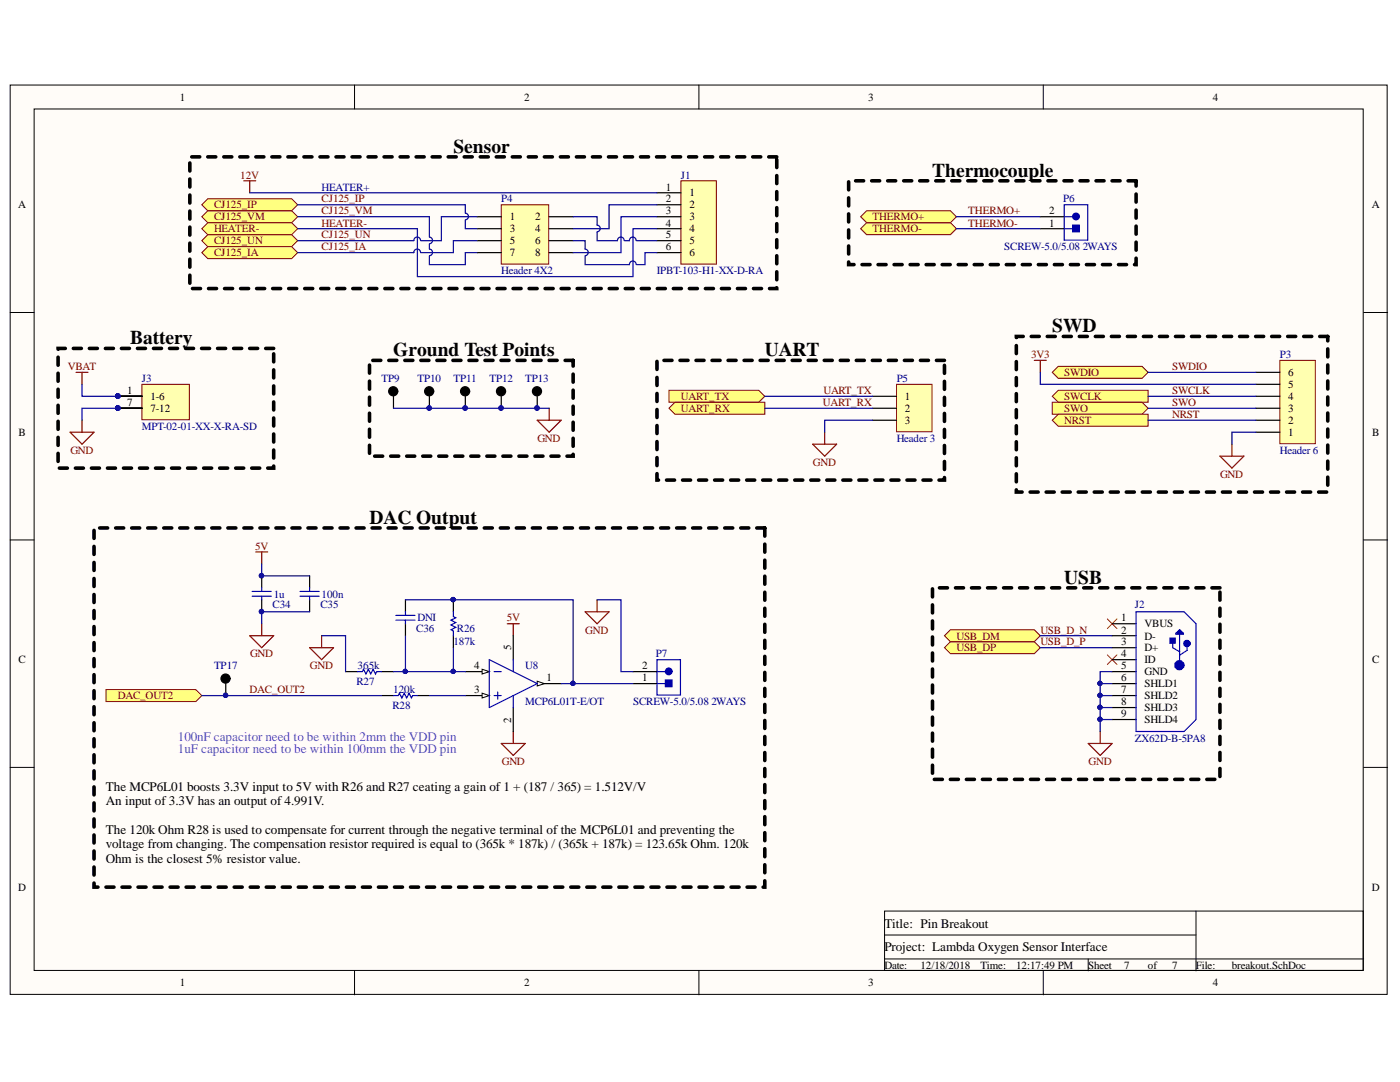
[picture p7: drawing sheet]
<svg xmlns="http://www.w3.org/2000/svg" width="279mm" height="216mm" viewBox="0 0 279 216" stroke-linecap="round" stroke-linejoin="round" font-family="sans-serif">
<defs><g id="words">
<g font-size="3.9">
<text x="90.5" y="30.5">Sensor</text>
<text x="186.1" y="35.2">Thermocouple</text>
<text x="26" y="68.7">Battery</text>
<text x="78.5" y="71.1">Ground Test Points</text>
<text x="152.7" y="71.1">UART</text>
<text x="210" y="66.3">SWD</text>
<text x="73.7" y="104.5">DAC Output</text>
<text x="212.4" y="116.4">USB</text>
</g>
<g font-size="2.6" fill="#90f">
<text x="35.5" y="147.8">100nF capacitor need to be within 2mm the VDD pin</text>
<text x="35.5" y="150.2">1uF capacitor need to be within 100mm the VDD pin</text>
</g>
<g font-size="2.6">
<text x="21.1" y="157.9">The MCP6L01 boosts 3.3V input to 5V with R26 and R27 ceating a gain of 1 + (187 / 365) = 1.512V/V</text>
<text x="21.1" y="160.7">An input of 3.3V has an output of 4.991V.</text>
<text x="21.1" y="166.4">The 120k Ohm R28 is used to compensate for current through the negative terminal of the MCP6L01 and preventing the</text>
<text x="21.1" y="169.3">voltage from changing. The compensation resistor required is equal to (365k * 187k) / (365k + 187k) = 123.65k Ohm. 120k</text>
<text x="21.1" y="172.1">Ohm is the closest 5% resistor value.</text>
<text x="176.5" y="185.1">Title: Pin Breakout</text>
<text x="176.5" y="189.8">Project: Lambda Oxygen Sensor Interface</text>
</g>
<g font-size="2.2">
<text x="35.9" y="20.1">1</text>
<text x="104.6" y="20.1">2</text>
<text x="173.3" y="20.1">3</text>
<text x="242" y="20.1">4</text>
<text x="3.6" y="41.6">A</text>
<text x="132.9" y="38">1</text>
<text x="132.9" y="40.4">2</text>
<text x="137.6" y="39.2">1</text>
<text x="137.6" y="41.6">2</text>
<text x="273.8" y="41.6">A</text>
<text x="101.7" y="43.9">1</text>
<text x="101.7" y="46.4">3</text>
<text x="106.8" y="43.9">2</text>
<text x="106.8" y="46.4">4</text>
<text x="132.9" y="42.8">3</text>
<text x="132.9" y="45.2">4</text>
<text x="132.9" y="47.6">5</text>
<text x="137.6" y="43.9">3</text>
<text x="137.6" y="46.4">4</text>
<text x="209.4" y="45.2">1</text>
<text x="209.4" y="42.8">2</text>
<text x="101.7" y="48.8">5</text>
<text x="101.7" y="51.1">7</text>
<text x="106.8" y="48.8">6</text>
<text x="106.8" y="51.1">8</text>
<text x="132.9" y="49.9">6</text>
<text x="137.6" y="48.8">5</text>
<text x="137.6" y="51.1">6</text>
<text x="257.1" y="77.4">5</text>
<text x="257.1" y="75">6</text>
<text x="25.4" y="78.6">1</text>
<text x="25.4" y="81">7</text>
<text x="30" y="79.8">1-6</text>
<text x="30" y="82.2">7-12</text>
<text x="180.6" y="79.8">1</text>
<text x="180.6" y="82.2">2</text>
<text x="257.1" y="82.2">3</text>
<text x="257.1" y="79.8">4</text>
<text x="3.7" y="87">B</text>
<text x="180.6" y="84.6">3</text>
<text x="257.1" y="87">1</text>
<text x="257.1" y="84.6">2</text>
<text x="273.8" y="87">B</text>
<text x="223.8" y="124">1</text>
<text x="228.4" y="125.2">VBUS</text>
<text x="102" y="129.7" transform="rotate(-90 102 129.7)">5</text>
<text x="223.8" y="126.4">2</text>
<text x="223.8" y="128.8">3</text>
<text x="223.8" y="131.2">4</text>
<text x="228.4" y="127.6">D-</text>
<text x="228.4" y="130">D+</text>
<text x="3.7" y="132.3">C</text>
<text x="94.6" y="133.5">4</text>
<text x="109.1" y="136">1</text>
<text x="128.1" y="136">1</text>
<text x="128.1" y="133.5">2</text>
<text x="223.8" y="133.5">5</text>
<text x="223.8" y="136">6</text>
<text x="228.4" y="132.3">ID</text>
<text x="228.4" y="134.7">GND</text>
<text x="228.4" y="137.2">SHLD1</text>
<text x="273.8" y="132.3">C</text>
<text x="94.6" y="138.3">3</text>
<text x="223.8" y="138.3">7</text>
<text x="223.8" y="140.7">8</text>
<text x="223.8" y="143.1">9</text>
<text x="228.4" y="139.5">SHLD2</text>
<text x="228.4" y="141.9">SHLD3</text>
<text x="102" y="144.2" transform="rotate(-90 102 144.2)">2</text>
<text x="228.4" y="144.3">SHLD4</text>
<text x="3.6" y="177.7">D</text>
<text x="273.8" y="177.7">D</text>
<text x="35.9" y="196.8">1</text>
<text x="104.6" y="196.8">2</text>
<text x="173.3" y="196.8">3</text>
<text x="176.5" y="193.3">Date:</text>
<text x="183.7" y="193.3">12/18/2018</text>
<text x="195.7" y="193.3">Time:</text>
<text x="202.8" y="193.3">12:17:49 PM</text>
<text x="217.2" y="193.3">Sheet</text>
<text x="224.4" y="193.3">7</text>
<text x="229.1" y="193.3">of</text>
<text x="233.9" y="193.3">7</text>
<text x="238.7" y="193.3">File:</text>
<text x="242" y="196.8">4</text>
<text x="245.9" y="193.3">breakout.SchDoc</text>
</g>
<g font-size="2.2" fill="#800000">
<text x="48" y="35.7">12V</text>
<text x="42.7" y="41.6">CJ125_IP</text>
<text x="64.2" y="40.4">CJ125_IP</text>
<text x="42.7" y="43.9">CJ125_VM</text>
<text x="42.7" y="46.4">HEATER-</text>
<text x="64.2" y="47.6">CJ125_UN</text>
<text x="64.2" y="42.8">CJ125_VM</text>
<text x="64.2" y="45.2">HEATER-</text>
<text x="174.1" y="46.4">THERMO-</text>
<text x="174.1" y="43.9">THERMO+</text>
<text x="193.2" y="42.8">THERMO+</text>
<text x="193.2" y="45.2">THERMO-</text>
<text x="42.7" y="48.8">CJ125_UN</text>
<text x="42.7" y="51.1">CJ125_IA</text>
<text x="64.2" y="49.9">CJ125_IA</text>
<text x="205.8" y="71.4">3V3</text>
<text x="13.5" y="73.9">VBAT</text>
<text x="212.4" y="75">SWDIO</text>
<text x="233.9" y="73.9">SWDIO</text>
<text x="135.9" y="79.8">UART_TX</text>
<text x="135.9" y="82.2">UART_RX</text>
<text x="164.2" y="81">UART_RX</text>
<text x="164.3" y="78.6">UART_TX</text>
<text x="212.4" y="79.8">SWCLK</text>
<text x="212.4" y="82.2">SWO</text>
<text x="233.9" y="78.6">SWCLK</text>
<text x="233.9" y="81">SWO</text>
<text x="233.9" y="83.4">NRST</text>
<text x="107.2" y="88.1">GND</text>
<text x="212.4" y="84.6">NRST</text>
<text x="14" y="90.6">GND</text>
<text x="162.2" y="93">GND</text>
<text x="243.5" y="95.3">GND</text>
<text x="50.9" y="109.7">5V</text>
<text x="101.1" y="124">5V</text>
<text x="49.9" y="131.2">GND</text>
<text x="116.8" y="126.4">GND</text>
<text x="190.9" y="130">USB_DP</text>
<text x="190.9" y="127.6">USB_DM</text>
<text x="207.6" y="126.4">USB_D_N</text>
<text x="207.6" y="128.8">USB_D_P</text>
<text x="61.8" y="133.5">GND</text>
<text x="23.5" y="139.5">DAC_OUT2</text>
<text x="49.8" y="138.3">DAC_OUT2</text>
<text x="100.1" y="152.6">GND</text>
<text x="217.3" y="152.6">GND</text>
</g>
<g font-size="2.2" fill="#000080">
<text x="135.9" y="35.7">J1</text>
<text x="64.2" y="38">HEATER+</text>
<text x="100" y="40.4">P4</text>
<text x="212.2" y="40.4">P6</text>
<text x="200.4" y="49.9">SCREW-5.0/5.08 2WAYS</text>
<text x="100" y="54.8">Header 4X2</text>
<text x="131.1" y="54.8">IPBT-103-H1-XX-D-RA</text>
<text x="255.4" y="71.4">P3</text>
<text x="28.3" y="76.2">J3</text>
<text x="76.1" y="76.2">TP9</text>
<text x="83.3" y="76.2">TP10</text>
<text x="90.5" y="76.2">TP11</text>
<text x="97.7" y="76.2">TP12</text>
<text x="104.8" y="76.2">TP13</text>
<text x="179" y="76.2">P5</text>
<text x="28.3" y="85.8">MPT-02-01-XX-X-RA-SD</text>
<text x="179" y="88.1">Header 3</text>
<text x="255.4" y="90.6">Header 6</text>
<text x="54.6" y="119.2">1u</text>
<text x="64.2" y="119.2">100n</text>
<text x="54.4" y="121.4">C34</text>
<text x="63.9" y="121.4">C35</text>
<text x="83.3" y="124">DNI</text>
<text x="226.5" y="121.4">J2</text>
<text x="83" y="126.2">C36</text>
<text x="90.5" y="128.8">187k</text>
<text x="91.2" y="126.2">R26</text>
<text x="130.9" y="131.2">P7</text>
<text x="42.7" y="133.5">TP17</text>
<text x="71.1" y="136.6">R27</text>
<text x="71.4" y="133.5">365k</text>
<text x="104.8" y="133.5">U8</text>
<text x="78.3" y="141.5">R28</text>
<text x="78.5" y="138.3">120k</text>
<text x="104.8" y="140.7">MCP6L01T-E/OT</text>
<text x="126.4" y="140.7">SCREW-5.0/5.08 2WAYS</text>
<text x="226.5" y="148.1">ZX62D-B-5PA8</text>
</g>
</g></defs>
<g fill="#fffcf8" stroke="#000" stroke-width=".2">
<path d="M2 17h274.8v181.4h-274.8z"/>
<path d="M6.8 21.7h265.3v171.9h-265.3z"/>
</g>
<g fill="none" stroke="#000" stroke-width=".2">
<path d="M70.8 17v4.7M139.5 17v4.7M208.2 17v4.7M2 62.4h4.8M272.2 62.4h4.7M2 107.7h4.8M272.2 107.7h4.7M2 153.1h4.8M272.2 153.1h4.7M70.8 193.7v4.8M139.5 193.7v4.8M176.5 181.8h95.6v11.8h-95.6z"/>
<path d="M176.5 186.6h62.2M176.5 191.3h95.7M208.2 193.7v4.8M217.2 191.3v2.4M238.7 181.8v11.9"/>
</g>
<g fill="#ffff80" stroke="#800000" stroke-width=".2">
<path d="M210 74.3l1.2-1.2h16.7l1.2 1.2-1.2 1.2h-16.7z" fill-rule="evenodd"/>
<path d="M210 79.1l1.2-1.2h17.9v2.4h-17.9z" fill-rule="evenodd"/>
<path d="M210 80.3h17.9l1.2 1.2-1.2 1.2h-17.9z" fill-rule="evenodd"/>
<path d="M210 83.9l1.2-1.2h17.9v2.3h-17.9z" fill-rule="evenodd"/>
<path d="M21.2 137.6h17.9l1.2 1.2-1.2 1.2h-17.9z" fill-rule="evenodd"/>
<path d="M133.5 77.9h17.9l1.2 1.2-1.2 1.2h-17.9z" fill-rule="evenodd"/>
<path d="M133.5 81.5l1.2-1.2h17.9v2.4h-17.9z" fill-rule="evenodd"/>
</g>
<path d="M206.4 71.9h2.4M207.6 71.9v2.4M162.2 88.6h4.8l-2.4 2.4zM164.6 86.2v2.4M243.5 91h4.7l-2.3 2.4zM245.9 88.6v2.4" fill="none" stroke="#800000" stroke-width=".24"/>
<path d="M255.4 71.9h7.1v16.6h-7.1z" fill="#ffffb0" stroke="#800000" stroke-width=".2"/>
<path d="M250.6 79.1h4.8M250.6 76.7h4.8M250.6 74.3h4.8M250.6 86.2h4.8M250.6 83.9h4.8M250.6 81.5h4.8" fill="none" stroke="#000" stroke-width=".24"/>
<path d="M178.9 76.7h7.1v9.4h-7.1z" fill="#ffffb0" stroke="#800000" stroke-width=".2"/>
<g fill="none" stroke="#000" stroke-width=".24">
<path d="M174.1 79.1h4.8M174.1 81.5h4.8M174.1 83.9h4.8M61.8 114.9v2.4M61.8 119.7v2.4M80.9 119.7v2.4M90.5 119.7v2.4M69 134h2.4M76.1 138.8h2.4M76.1 134h2.4M80.9 124.5v2.4M83.3 138.8h2.4"/>
<path d="M90.5 126.9v2.3"/>
</g>
<path d="M51 110.1h2.4M52.2 110.1v2.4M49.8 126.9h4.8l-2.4 2.3zM52.2 124.5v2.4M61.8 129.2h4.8l-2.4 2.4zM64.2 126.9v2.3M101.2 124.5h2.4M102.4 124.5v2.4M100 148.3h4.8l-2.4 2.4zM102.4 146v2.3" fill="none" stroke="#800000" stroke-width=".24"/>
<path d="M59.9 118h3.8M59.9 119h3.8M61.8 117.3v.7M61.8 119v.7M71.4 134h.9l.2-.5 .5 1 .5-1 .5 1 .5-1 .4 1 .3-.5h.9M78.5 138.8h1l.2-.5 .5 1 .5-1 .5 1 .4-1 .5 1 .2-.5h1M79 122.8h3.8M79 123.7h3.8M80.9 122.1v.7M80.9 123.7v.8M90.5 122.1v.9l.5 .3-1 .4 1 .5-1 .5 1 .5-1 .5 .5 .2v1" fill="none" stroke="#00f" stroke-width=".24"/>
<circle cx="90.4" cy="119.6" r=".43" fill="#000080" stroke="#000080" stroke-width=".2"/>
<g fill="#ffff80" stroke="#800000" stroke-width=".2">
<path d="M40.3 48l1.2-1.2h16.7l1.2 1.2-1.2 1.2h-16.7z" fill-rule="evenodd"/>
<path d="M40.3 43.2l1.2-1.1h16.7l1.2 1.1-1.2 1.2h-16.7z" fill-rule="evenodd"/>
<path d="M40.3 50.4l1.2-1.2h16.7l1.2 1.2-1.2 1.2h-16.7z" fill-rule="evenodd"/>
<path d="M40.3 40.9l1.2-1.2h16.7l1.2 1.2-1.2 1.2h-16.7z" fill-rule="evenodd"/>
<path d="M40.3 45.6l1.2-1.2h16.7l1.2 1.2-1.2 1.2h-16.7z" fill-rule="evenodd"/>
</g>
<path d="M48.6 36.1h2.4M49.8 36.1v2.4M15.2 74.3h2.4M16.4 74.3v2.4M217.2 148.3h4.8l-2.4 2.4zM219.6 146v2.3" fill="none" stroke="#800000" stroke-width=".24"/>
<path d="M221 130.7l1.9 1.9M221 123.5l1.9 1.9M222.9 130.7l-1.9 1.9M222.9 123.5l-1.9 1.9" fill="none" stroke="#f00" stroke-width=".2"/>
<path d="M222 124.5h4.7M222 126.9h4.7M222 129.2h4.7M222 131.6h4.7M222 134h4.7M222 136.4h4.7M222 138.8h4.7M222 141.2h4.7M222 143.6h4.7" fill="none" stroke="#000" stroke-width=".24"/>
<path d="M226.7 122.1h9.6l2.4 2.4v19.1l-2.4 2.4h-9.6zM234 128.1v1.1l1.4 .9M234.7 126.4l.7-.8 .8 .8v.2h-1.5zM234.9 126.4h1.3M235.4 126.6v6.2M235.4 125.8l.4 .4h-.7l.3-.2M236.9 128.8v1l-1.5 .9" fill="none" stroke="#00f" stroke-width=".24"/>
<path d="M233.5 127.3h1v1.1h-1z" fill="#00f" stroke="#00f" stroke-width=".24"/>
<g fill="none" stroke="#00f" stroke-width="1.2">
<circle cx="235.4" cy="132.7" r=".43"/>
<circle cx="236.9" cy="128.4" r=".14"/>
</g>
<g fill="#ffff80" stroke="#800000" stroke-width=".2">
<path d="M188.5 129.2l1.2-1.2h16.7l1.2 1.2-1.2 1.2h-16.7z" fill-rule="evenodd"/>
<path d="M188.5 126.9l1.2-1.2h16.7l1.2 1.2-1.2 1.1h-16.7z" fill-rule="evenodd"/>
</g>
<path d="M135.9 36.1h7.1v16.6h-7.1z" fill="#ffffb0" stroke="#800000" stroke-width=".2"/>
<path d="M131.1 38.5h4.8M131.1 40.9h4.8M131.1 43.2h4.8M131.1 45.6h4.8M131.1 48h4.8M131.1 50.4h4.8" fill="none" stroke="#000" stroke-width=".24"/>
<path d="M14 86.2h4.8l-2.4 2.4zM16.4 83.9v2.3" fill="none" stroke="#800000" stroke-width=".24"/>
<path d="M28.3 76.7h9.5v7.1h-9.5z" fill="#ffffb0" stroke="#800000" stroke-width=".2"/>
<path d="M23.5 79.1h4.8M23.5 81.5h4.8" fill="none" stroke="#000" stroke-width=".24"/>
<g fill="#000080" stroke="#000080" stroke-width=".2">
<circle cx="23.5" cy="79" r=".43"/>
<circle cx="23.5" cy="81.4" r=".43"/>
</g>
<g fill="#ffff80" stroke="#800000" stroke-width=".2">
<path d="M171.8 45.6l1.1-1.2h16.8l1.2 1.2-1.2 1.2h-16.8z" fill-rule="evenodd"/>
<path d="M171.8 43.2l1.1-1.1h16.8l1.2 1.1-1.2 1.2h-16.8z" fill-rule="evenodd"/>
</g>
<path d="M52.2 114.9v2.4M52.2 119.7v2.4M92.9 138.8h4.7M102.4 126.9v4.7" fill="none" stroke="#000" stroke-width=".24"/>
<g fill="#000080" stroke="#000080" stroke-width=".2">
<circle cx="52.2" cy="122" r=".43"/>
<circle cx="52.2" cy="114.9" r=".43"/>
</g>
<path d="M50.3 118h3.8M50.3 119h3.8M52.2 117.3v.7M52.2 119v.7" fill="none" stroke="#00f" stroke-width=".24"/>
<path d="M96.2 138.3l1.4 .5-1.4 .5z" fill="#fffcf8"/>
<path d="M96.2 138.3l1.4 .5-1.4 .5z" fill="none" stroke="#000" stroke-width=".2"/>
<path d="M92.9 134h4.7" fill="none" stroke="#000" stroke-width=".24"/>
<path d="M96.2 133.5l1.4 .5-1.4 .5z" fill="#fffcf8"/>
<path d="M96.2 133.5l1.4 .5-1.4 .5z" fill="none" stroke="#000" stroke-width=".2"/>
<path d="M107.2 136.4h4.8M102.4 141.2v4.8" fill="none" stroke="#000" stroke-width=".24"/>
<path d="M107.2 135.9l1.4 .5-1.4 .5z" fill="#fffcf8"/>
<path d="M107.2 135.9l1.4 .5-1.4 .5z" fill="none" stroke="#000" stroke-width=".2"/>
<path d="M212.4 40.9h4.7v7h-4.7zM212.4 43.2h1.7M212.4 45.6h1.7M97.6 131.6l9.6 4.8-9.6 4.8zM98.6 134h1.4M98.6 138.8h1.4M99.3 138.1v1.4M102.4 131.6v2.4M102.4 138.8v2.4" fill="none" stroke="#00f" stroke-width=".24"/>
<path d="M119.2 119.7v2.4M116.8 122.1h4.8l-2.4 2.4z" fill="none" stroke="#800000" stroke-width=".24"/>
<g fill="#00f" stroke="#00f" stroke-width=".24">
<path d="M214.1 44.9h1.3v1.4h-1.3z"/>
<circle cx="214.7" cy="43.2" r=".67"/>
</g>
<path d="M207.6 45.6h4.8M207.6 43.2h4.8" fill="none" stroke="#000" stroke-width=".24"/>
<path d="M100 40.9h9.5v11.8h-9.5z" fill="#ffffb0" stroke="#800000" stroke-width=".2"/>
<g fill="none" stroke="#000" stroke-width=".24">
<path d="M95.3 43.2h4.7M95.3 45.6h4.7M95.3 48h4.7M95.3 50.4h4.7M109.6 43.2h4.8M109.6 45.6h4.8M109.6 48h4.8M109.6 50.4h4.8M78.5 79.1v2.4M85.7 79.1v2.4M92.9 79.1v2.4M100 79.1v2.4"/>
<path d="M107.2 79.1v2.4M45.1 136.4v2.4M126.3 136.4h4.8M126.3 134h4.8"/>
</g>
<path d="M131.1 131.6h4.7v7.1h-4.7zM131.1 134h1.7M131.1 136.4h1.7" fill="none" stroke="#00f" stroke-width=".24"/>
<g fill="#00f" stroke="#00f" stroke-width=".24">
<path d="M132.8 135.7h1.3v1.3h-1.3z"/>
<circle cx="133.5" cy="134" r=".67"/>
</g>
<g fill="#000" stroke="#000" stroke-width=".24">
<circle cx="78.5" cy="78.1" r=".91"/>
<circle cx="85.6" cy="78.1" r=".91"/>
<circle cx="92.8" cy="78.1" r=".91"/>
<circle cx="100" cy="78.1" r=".91"/>
<circle cx="107.2" cy="78.1" r=".91"/>
<circle cx="45" cy="135.4" r=".91"/>
</g>
<g fill="#000080" stroke="#000080" stroke-width=".2">
<circle cx="85.6" cy="81.4" r=".43"/>
<circle cx="92.8" cy="81.4" r=".43"/>
<circle cx="100" cy="81.4" r=".43"/>
<circle cx="107.2" cy="81.4" r=".43"/>
<circle cx="45" cy="138.7" r=".43"/>
<circle cx="90.4" cy="134" r=".43"/>
<circle cx="114.3" cy="136.4" r=".43"/>
<circle cx="90.4" cy="119.6" r=".43"/>
<circle cx="80.9" cy="134" r=".43"/>
<circle cx="52.2" cy="114.9" r=".43"/>
<circle cx="52.2" cy="122" r=".43"/>
<circle cx="219.5" cy="143.5" r=".43"/>
<circle cx="219.5" cy="141.1" r=".43"/>
<circle cx="219.5" cy="138.7" r=".43"/>
<circle cx="219.5" cy="136.4" r=".43"/>
<circle cx="23.5" cy="79" r=".43"/>
<circle cx="23.5" cy="81.4" r=".43"/>
</g>
<path d="M107.2 83.9h4.8l-2.4 2.3zM109.6 81.5v2.4" fill="none" stroke="#800000" stroke-width=".24"/>
<path d="M155 31.3h-117.1v26.3h117.1v-26.3M226.7 36.1h-57.3v16.7h57.3v-16.7M54.6 69.5h-43v23.9h43v-23.9M114.4 71.9h-40.7v19.1h40.7v-19.1M188.5 71.9h-57.4v23.9h57.4v-23.9M265 67.1h-62.2v31.1h62.2v-31.1M152.6 105.4h-133.8v71.6h133.8v-71.6M243.5 117.3h-57.4v38.2h57.4v-38.2" fill="none" stroke="#000" stroke-width=".72" stroke-dasharray="1.6 1.6"/>
<g fill="none" stroke="#000080" stroke-width=".24">
<path d="M49.8 38.5h81.3M59.4 45.6h23.9v9.6h43v-9.6h4.8M59.4 40.9h33.5v1.6a.67 .67 0 0 1 .6 .7 .67 .67 0 0 1-.6 .7M59.4 43.2h26.3v4.1a.67 .67 0 0 1 .6 .7 .67 .67 0 0 1-.6 .6M83.9 48a.67 .67 0 0 0-.6-.7 .67 .67 0 0 0-.7 .7h-23.2M83.9 50.4a.67 .67 0 0 0-.6-.7 .67 .67 0 0 0-.7 .7h-23.2M85.7 48.7v1a.67 .67 0 0 1 .6 .7 .67 .67 0 0 1-.6 .6M92.9 44v1.6h2.4M95.3 43.2h-7.2v4.8h-4.1M95.3 48h-4.8v2.4h-6.5M95.3 50.4h-2.4v2.4h-7.2v-1.7M114.4 43.2h4.8v1.7a.67 .67 0 0 1 .6 .7 .67 .67 0 0 1-.6 .7"/>
<path d="M114.4 48h2.4v1.7a.67 .67 0 0 1 .6 .7 .67 .67 0 0 1-.6 .6M116.8 51.1v1.7h8.8a.67 .67 0 0 1 .7-.7 .67 .67 0 0 1 .7 .7M119.2 46.4v1.6h4a.67 .67 0 0 1 .7-.7 .67 .67 0 0 1 .7 .7M127 48a.67 .67 0 0 0-.7-.7 .67 .67 0 0 0-.7 .7h-.9M127.1 48h4M131.1 40.9h-9.5v4.7h-7.2M131.1 43.2h-7.2v7.2h-9.5M131.1 50.4h-2.4v2.4h-1.6M190.9 43.2h16.7M190.9 45.6h16.7M16.4 76.7v2.4h7.1M152.6 79.1h21.5"/>
<path d="M207.6 74.3v2.4h43M229.1 74.3h21.5M229.1 79.1h21.5M23.5 81.5h-7.1v2.4M78.5 81.5h31.1M152.6 81.5h21.5M174.1 83.9h-9.5v2.3M229.1 81.5h21.5M229.1 83.9h21.5M250.6 86.2h-4.7v2.4M52.2 112.5v2.4h9.6M80.9 119.7h33.5v16.7h-2.4"/>
<path d="M119.2 119.7h4.7v14.3h2.4M40.3 138.8h35.8M61.8 122.1h-9.6v2.4M64.2 126.9h4.8v7.1M78.5 134h14.4M80.9 126.9v7.1M85.7 138.8h7.2M90.5 129.2v4.8M114.4 136.4h11.9M207.6 129.2h14.4M207.6 126.9h14.4M219.6 138.8h2.4"/>
<path d="M219.6 136.4h2.4M222 134h-2.4v12M219.6 143.6h2.4M219.6 141.2h2.4"/>
</g>
<use href="#words"/>
</svg>
